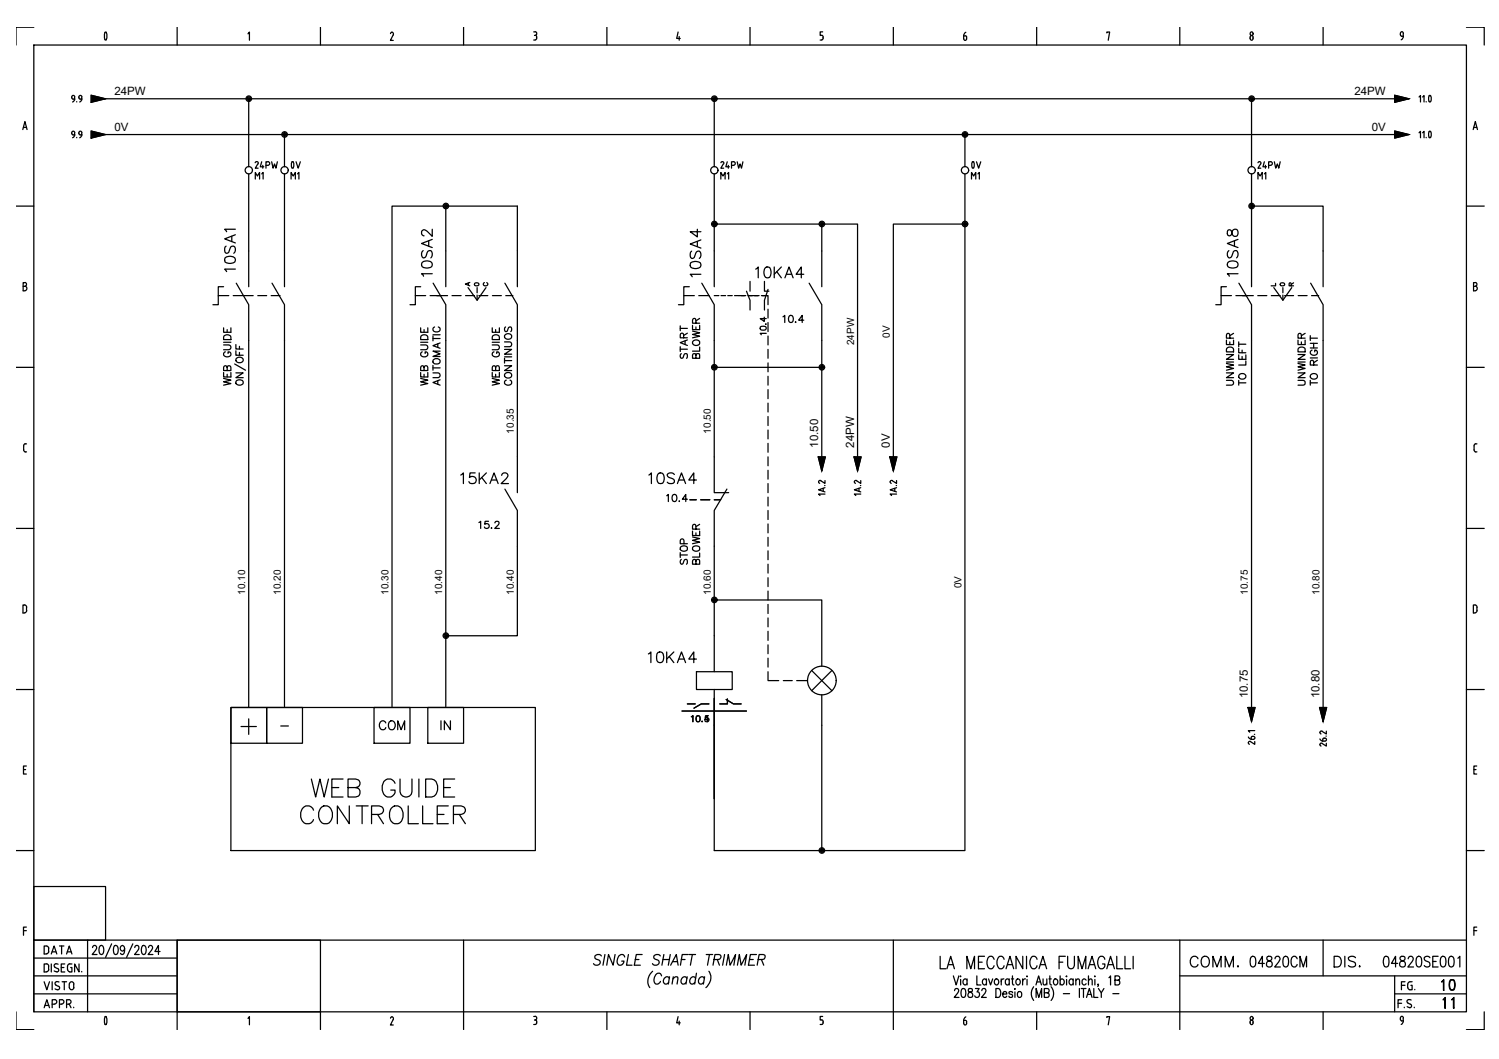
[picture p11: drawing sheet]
<svg xmlns="http://www.w3.org/2000/svg" width="297mm" height="210mm" viewBox="0 0 297 210" stroke-linecap="round" stroke-linejoin="round" font-family="sans-serif">
<defs><g id="words">
<g font-size="2.3">
<text x="22.7" y="18.9">24PW</text>
<text x="268.4" y="18.9">24PW</text>
<text x="22.7" y="26">0V</text>
<text x="271.8" y="26">0V</text>
<text x="162.1" y="88.8" transform="rotate(-90 162.1 88.8)">10.50</text>
<text x="169.2" y="88.8" transform="rotate(-90 169.2 88.8)">24PW</text>
<text x="176.3" y="88.8" transform="rotate(-90 176.3 88.8)">0V</text>
<text x="247.3" y="138.4" transform="rotate(-90 247.3 138.4)">10.75</text>
<text x="261.5" y="138.4" transform="rotate(-90 261.5 138.4)">10.80</text>
</g>
<g font-size="2">
<text x="169.2" y="68.4" transform="rotate(-90 169.2 68.4)">24PW</text>
<text x="176.3" y="66.9" transform="rotate(-90 176.3 66.9)">0V</text>
<text x="101.8" y="85.9" transform="rotate(-90 101.8 85.9)">10.35</text>
<text x="140.8" y="85.9" transform="rotate(-90 140.8 85.9)">10.50</text>
<text x="48.6" y="117.9" transform="rotate(-90 48.6 117.9)">10.10</text>
<text x="55.7" y="117.9" transform="rotate(-90 55.7 117.9)">10.20</text>
<text x="77" y="117.9" transform="rotate(-90 77 117.9)">10.30</text>
<text x="87.6" y="117.9" transform="rotate(-90 87.6 117.9)">10.40</text>
<text x="101.8" y="117.9" transform="rotate(-90 101.8 117.9)">10.40</text>
<text x="140.8" y="117.9" transform="rotate(-90 140.8 117.9)">10.60</text>
<text x="190.5" y="116.6" transform="rotate(-90 190.5 116.6)">0V</text>
<text x="247.3" y="117.9" transform="rotate(-90 247.3 117.9)">10.75</text>
<text x="261.5" y="117.9" transform="rotate(-90 261.5 117.9)">10.80</text>
</g>
</g></defs>
<g fill="none" stroke="#000" stroke-width=".25">
<path d="M6.7 8.9h283.9v191.7h-283.9zM6.7 5.4h-3.5v3.5M14.8 19.2v.4M14.8 19.2a.34 .34 0 0 0-.4-.2 .34 .34 0 0 0-.2 .4 .34 .34 0 0 0 .3 .2h.3M14.8 19.6v.3l-.4 .3M15.9 19.6h.3M16.2 19.2v.4M16.2 19.2a.34 .34 0 0 0-.4-.2 .34 .34 0 0 0-.2 .4 .34 .34 0 0 0 .3 .2M16.2 19.6v.3l-.4 .3M18.1 18.9l2.8 .7-2.8 .7zM20.8 6.4h.3M20.8 7.8h.3"/>
<path d="M20.8 6.4l-.1 .7 .1 .8M20.9 19.6h255.5M21.1 6.4l.1 .7-.1 .8M35.1 5.4v3.5M49.1 6.7l.3-.4v1.7M49.3 19.6v13.5M63.5 5.4v3.5M77.4 6.7l.3-.3a.38 .38 0 0 1 .2 .6M77.9 6.9l-.5 1.1h.5M91.9 5.4v3.5M105.8 6.3h.3a.38 .38 0 0 1 .3 .4 .38 .38 0 0 1-.5 .3M106.1 7l.3 .4"/>
<path d="M106.3 7.4v.1M106.4 7.5l-.2 .4h-.4M120.3 5.4v3.5M134.4 6.3l-.3 1.3h.7M134.6 7.2v.8M141.5 19.6v13.5M148.6 5.4v3.5M162.5 7.9h.3M162.8 7l.3 .4M163 6.3h-.5v.7h.3M163.1 7.4v.1M163.1 7.5l-.3 .4"/>
<path d="M177 5.4v3.5M191 7.6l.3 .4 .3-.4M191.2 7.1h-.2v.6M191.3 7.1l.2 .1 .1 .2M191.4 6.4l-.4 .4v.3M191.5 7.5v.2M205.4 5.4v3.5M219.3 6.5v-.2h.6l-.3 1.7M233.8 5.4v3.5M247.7 7.4l.3-.4 .3 .4M247.7 7.6l.3 .4 .3-.4M247.7 7.4v.2"/>
<path d="M248 19.6v13.5M248.3 7.4v.2M262.2 5.4v3.5M276.4 18.9l2.8 .7-2.8 .7zM277.5 6.7v.3l.3 .2M277.5 6.6l.3-.3 .3 .3M278.1 6.7v.5h-.3M278.1 7.1l-.2 .6-.2 .2M281.2 19.2l.3-.3v1.3M281.9 19.2l.3-.3v1.3M283.2 19h.3M283.2 19l-.1 .6 .1 .5"/>
<path d="M283.5 19l.1 .6-.1 .5M290.6 5.4h3.5v3.5M4.5 25.7l.4-1.6 .5 1.6M4.7 25.3h.6M14.8 26.3v.4M14.8 26.3a.34 .34 0 0 0-.4-.2 .34 .34 0 0 0-.2 .4 .34 .34 0 0 0 .3 .2h.3M14.8 26.7v.3l-.4 .3M15.2 20.1v.1M15.2 27.2v.1M15.9 26.7h.3M16.2 26.3v.4M16.2 26.3a.34 .34 0 0 0-.4-.2 .34 .34 0 0 0-.2 .4 .34 .34 0 0 0 .3 .2"/>
<path d="M16.2 26.7v.3l-.4 .3M18.1 26l2.8 .7-2.8 .7zM20.9 26.7h255.5M49.3 34.5v22.3M50.6 32.3a.33 .33 0 0 1 .2-.3 .33 .33 0 0 1 .4 .2l-.1 .3M50.6 35.5v-1.3l.4 .7 .4-.7v1.3M51.1 32.5l-.5 .8h.6M51.9 34.5l.2-.3v1.3M51.9 32.1l-.3 1h.7M52.1 32.8v.5M52.7 32.8h.4a.35 .35 0 0 0 .3-.4 .35 .35 0 0 0-.3-.3h-.4v1.2M53.8 32.1l.3 1.2 .3-.8 .3 .8 .3-1.2"/>
<path d="M56.4 26.7v6.4M56.4 34.5v22.3M57.7 35.5v-1.3l.4 .7 .4-.7v1.3M57.8 32.1h.3M57.8 33.3h.3M57.9 32.1l-.2 .6 .2 .5M58.1 32.1l.1 .6-.1 .5M58.7 32.1l.4 1.2 .4-1.2M58.9 34.5l.3-.3v1.3M141.5 34.5v22.3M142.8 35.5v-1.3l.5 .7 .4-.7v1.3M142.9 32.3l.2-.3a.3 .3 0 0 1 .3 .5"/>
<path d="M143.3 32.5l-.5 .8h.6M144.1 34.5l.3-.3v1.3M144.1 32.1l-.3 1h.7M144.3 32.8v.5M145 32.8h.3M145.3 32.1h-.3v1.2M145.3 32a.37 .37 0 0 1 .4 .4 .37 .37 0 0 1-.4 .4M146.1 32.1l.3 1.2 .2-.8 .3 .8 .3-1.2M191.2 34.5v134.1h-49.7v-31.9M191.2 26.7v6.4M192.5 35.5v-1.3l.4 .7 .5-.7v1.3M192.7 32.1l.1-.1a.94 .94 0 0 1 0 1.3h-.1"/>
<path d="M192.7 32.1l-.2 .6 .2 .5M193.5 32.1l.4 1.2 .4-1.2M193.8 34.5l.3-.3v1.3M248 34.5v22.3M249.3 35.5v-1.3l.4 .7 .4-.7v1.3M249.3 32.3l.3-.3a.3 .3 0 0 1 .2 .5M249.8 32.5l-.5 .8h.5M250.5 34.5l.3-.3v1.3M250.5 32.1l-.2 1h.7M250.8 32.8v.5M251.4 32.8h.4a.35 .35 0 0 0 .3-.4 .35 .35 0 0 0-.4-.3h-.3v1.2M252.5 32.1l.3 1.2 .3-.8 .3 .8 .3-1.2"/>
<path d="M276.4 26l2.8 .7-2.8 .7zM281.2 26.3l.3-.3v1.3M281.9 26.3l.3-.3v1.3M282.6 20.1v.1M282.6 27.2v.1M283.2 20.1h.3M283.2 26.1h.3M283.2 27.2h.3M283.2 26.1l-.1 .6 .1 .5M283.5 26.1l.1 .6-.1 .5M291.9 25.7l.4-1.6 .5 1.6M292 25.3h.6"/>
<path d="M3.2 40.9h3.5M4.6 56.8h.3M4.9 56h-.3v1.6h.3M5 56a.38 .38 0 0 1 .3 .4 .38 .38 0 0 1-.3 .3 .45 .45 0 0 1 .3 .5 .45 .45 0 0 1-.3 .4M43.3 58.6h2M44.3 56.8h-1v3.6h-1.1M44.6 51.1a1.37 1.37 0 0 1 2 .3v.2a1.18 1.18 0 0 1-1.7 .5 .72 .72 0 0 1-.3-1zM44.8 48.8a.82 .82 0 0 0 .2 1.4l.3-.2 .3-.8a.52 .52 0 0 1 .4-.4 .52 .52 0 0 1 .5 .2 .98 .98 0 0 1-.2 1.2M45.9 46.8v1.1M46.2 58.6h2.1M46.6 53.3h-2.1l.4 .5M46.6 46.5l-2.1 .8 2.1 .9"/>
<path d="M46.6 45.4h-2.1l.4 .5M46.8 56.1l2.5 4.3v79.8M48.4 58.6h1.8M51.1 58.6h1.7M53.7 58.6h1.8M53.9 56.1l2.5 4.3v79.8M82.3 58.6h2M83.4 56.8h-1.1v3.6h-1.1M83.6 52a1.34 1.34 0 0 1 2.1 .3v.2a.96 .96 0 0 1-1.2 .6l-.6-.1a.67 .67 0 0 1-.3-1zM83.9 49.7a.82 .82 0 0 0 .1 1.4l.3-.2 .3-.8a.52 .52 0 0 1 .4-.4 .52 .52 0 0 1 .5 .2 1.05 1.05 0 0 1-.1 1.2M84.9 47.8v1M85.2 58.6h3.5"/>
<path d="M85.7 54.3h-2.2l.4 .5M85.7 47.4l-2.2 .9 2.2 .8M85.7 45.4v1.4l-1.1-1a.6 .6 0 0 0-.6-.3 .6 .6 0 0 0-.5 .4l.1 .6 .4 .2M85.8 56.1l2.5 4.3v79.8M88.3 40.9v15.9M89.6 58.6h1.8M92.3 58.6h1.7M92.7 57l1.8 2.5 1.8-2.5M92.8 56.1v.4M93.1 56l-.9 .3 .9 .4M94.2 56.1l.7 .1a.41 .41 0 0 1-.4 .5 .41 .41 0 0 1-.4-.5zM94.5 57v1"/>
<path d="M94.5 58.5v1M94.9 58.6h1.8M96 56a.33 .33 0 0 0-.2 .4 .33 .33 0 0 0 .3 .3h.2a.33 .33 0 0 0 .4-.3 .33 .33 0 0 0-.3-.4M97.6 58.6h1.7M100 56.1l2.5 4.3v37.2M100.2 58.6h1.4M102.5 56.8v-15.9h-24.8v99.3M135.5 58.6h2.1M136.6 56.8h-1.1v3.6h-1.1M136.8 52.1a1.77 1.77 0 0 1 2 0 .68 .68 0 0 1-.3 1 1.7 1.7 0 0 1-1.7-.2zM137.1 49.8a.84 .84 0 0 0 .2 1.4l.3-.2 .3-.8a.52 .52 0 0 1 .4-.4 .52 .52 0 0 1 .5 .2 .98 .98 0 0 1-.2 1.2M138.2 45.4v1.6l-1.4-1.1h2.1"/>
<path d="M138.2 47.9v1M138.5 58.6h2M138.9 54.4h-2.1l.4 .5M138.9 47.6l-2.1 .8 2.1 .8M139.1 56.1l2.4 4.3v37.2h2.9M141.5 58.6h1M141.5 44.4h21.3M142.9 58.6h.9M144.2 58.6h.9M145.6 58.6h2.2M147.9 57.7l.7 1.8v2M148.2 58.6h2.2"/>
<path d="M148.6 55.8v1.9M149.8 53.3l.4-.4v2.2M150.9 58.6h.9M151.1 58.6h1.1v1.8M151.5 55.8v1.9h.9M151.7 53a.65 .65 0 0 1 1 .3 1.82 1.82 0 0 1-.2 1.7 .68 .68 0 0 1-1-.4 1.7 1.7 0 0 1 .2-1.6zM152.2 57.4l-.7 2.1v2M153.4 52.9v2.2M153.9 53.8l.9 1.3M154.8 52.9l-1.4 1.5M155.5 55.1l.9-2.2 .8 2.2M155.9 54.4h.9"/>
<path d="M159.3 54.4h-1.5l1-1.5v2.2M160.3 56.1l2.5 4.3v12.4h-21.3M162.8 44.4h7.1v46.2M162.8 44.4v12.4M191.2 44.4h-14.2v46.2M242 58.6h2M243 56.8h-1v3.6h-1.1M243.3 52a1.34 1.34 0 0 1 2 .3v.2a.96 .96 0 0 1-1.2 .6l-.5-.1a.67 .67 0 0 1-.3-1zM243.3 45.6a.75 .75 0 0 0 .2 1.1h.2a1.07 1.07 0 0 0 .5-1 .58 .58 0 0 1 .7-.3 .58 .58 0 0 1 .4 .5l-.1 .7a.62 .62 0 0 1-.7 .2 .62 .62 0 0 1-.4-.6l-.1-.4a.43 .43 0 0 0-.7-.2zM243.5 49.7a.82 .82 0 0 0 .2 1.4l.3-.2 .4-1 .3-.2h.3a1.02 1.02 0 0 1 0 1.4M244.6 47.8v1M244.9 58.6h3.5"/>
<path d="M245.3 54.3h-2.1l.4 .5M245.3 47.4l-2.1 .9 2.1 .8M245.5 56.1l2.5 4.3v79.8M248 40.9h14.2v15.9M249.2 58.6h1.8M251.9 58.6h1.8M252.4 57l1.8 2.5 1.8-2.5M252.8 56.2v.5h-.9M253.7 56.2a.44 .44 0 0 1 .6-.2 .44 .44 0 0 1 .2 .5 .44 .44 0 0 1-.5 .2 .44 .44 0 0 1-.3-.5zM254.2 57v1M254.2 58.5v1M254.6 58.6h1.7"/>
<path d="M255.9 56.7l-.1-.5-.3-.1-.1 .6h.9M256.3 56.1l-.4 .3M257.2 58.6h1.8M259.7 56.1l2.5 4.3v79.8M259.9 58.6h1.4M290.6 40.9h3.5M292 56.8h.3M292.3 56h-.3v1.6h.3M292.4 56a.38 .38 0 0 1 .3 .4 .38 .38 0 0 1-.3 .3 .45 .45 0 0 1 .3 .5 .45 .45 0 0 1-.3 .4M3.2 72.8h3.5M44.3 75l1.5 .4-1.5 .3 1.5 .3-1.5 .3M44.3 73.8v.9h1.5v-.9"/>
<path d="M44.3 68.4h1a.48 .48 0 0 1 .5 .4 .48 .48 0 0 1-.5 .5h-1M44.3 65v.9h1.5v-.9M44.3 67.8h1.5M44.4 66.6a.84 .84 0 0 1 1.4 .2v.5h-1.5zM44.7 69.7a.51 .51 0 0 0-.4 .6 .51 .51 0 0 0 .6 .4 .59 .59 0 0 0 .7-.1 .59 .59 0 0 0-.1-.8l-.3-.1v.4M45 72.8l.3-.3 .3 .1 .2 .2v.6h-1.5l.2-.8 .2-.1 .2 .1 .1 .8M45 65.3v.6M45 74.2v.5M46.5 72.1l2.1 1.3M46.7 73.9h1.5l-1.5 1h1.5M46.7 69.5v.9h1.5M46.7 68.3v.9h1.5"/>
<path d="M46.8 75.5a.72 .72 0 0 1 .9-.2 .72 .72 0 0 1 .4 .8 .72 .72 0 0 1-.9 .2 .72 .72 0 0 1-.4-.8zM46.8 71.1a.71 .71 0 0 1 .9-.3 .71 .71 0 0 1 .4 .8 .71 .71 0 0 1-.9 .3 .71 .71 0 0 1-.4-.8zM47.4 68.7v.5M47.4 69.8v.6M83.4 75l1.4 .4-1.4 .3 1.4 .3-1.4 .3M83.4 73.8v.9h1.4v-.9M83.4 68.4h1l.4 .4-.1 .3-.3 .2h-1M83.4 65v.9h1.4v-.9M83.4 67.8h1.4M83.4 66.6a.8 .8 0 0 1 1.4 .2v.5h-1.4zM83.7 69.7a.51 .51 0 0 0-.3 .6 .51 .51 0 0 0 .5 .4h.3a.5 .5 0 0 0 .6-.5 .5 .5 0 0 0-.6-.5v.4M84 72.8l.3-.3 .3 .1 .2 .2v.6h-1.4l.1-.8 .2-.1 .3 .1v.8"/>
<path d="M84 65.3v.6M84 74.2v.5M85.8 73.9h1l.4 .4-.1 .3-.3 .3h-1M85.8 72.9h1.4M85.8 66.6v1M85.8 72.4v1M85.8 67.1h1.4M85.8 66.4h1.4M85.9 71.3a.71 .71 0 0 1 .8-.2 .71 .71 0 0 1 .4 .8 .7 .7 0 0 1-.9 .3 .7 .7 0 0 1-.3-.9zM86.1 64.8a.51 .51 0 0 0-.3 .6 .51 .51 0 0 0 .5 .4h.4a.5 .5 0 0 0 .5-.4 .5 .5 0 0 0-.3-.6M86.7 68.2v.7M86.7 75.5v.7"/>
<path d="M87.2 75.3l-1.4 .5 1.4 .5M87.2 69.6h-1.4l1.4 .5-1.4 .6h1.4M87.2 68l-1.4 .5 1.4 .5M97.5 75l1.5 .4-1.5 .3 1.5 .3-1.5 .3M97.5 73.8v.9h1.5v-.9M97.5 68.4h1.1h.2l.2 .4-.2 .5h-1.3M97.5 65v.9h1.5v-.9M97.5 67.8h1.5M97.6 66.6a.8 .8 0 0 1 1.4 .2v.5h-1.5zM97.9 69.7a.5 .5 0 0 0-.4 .6 .5 .5 0 0 0 .6 .4h.3a.5 .5 0 0 0 .6-.5 .5 .5 0 0 0-.6-.5v.4M98.2 72.8l.3-.3 .3 .1 .2 .2v.6h-1.5l.2-.8 .3-.1 .1 .1 .1 .8M98.2 65.3v.6"/>
<path d="M98.2 74.2v.5M100 72.5h1.4l-1.4 .9h1.4M100 69.3h1.4l-1.4 .9h1.4M100 67.8h1h.2l.2 .4-.2 .5h-1.2M100 71.5h1.4M100 71v1M100 70.7h1.4M100 74.1a.67 .67 0 0 1 1-.3 .67 .67 0 0 1 .2 1 .7 .7 0 0 1-.8 .1 .7 .7 0 0 1-.4-.8zM100 66.4a.67 .67 0 0 1 1-.2 .67 .67 0 0 1 .2 .9 .7 .7 0 0 1-.8 .1 .7 .7 0 0 1-.4-.8zM100.2 64.8a.5 .5 0 0 0-.2 .5 .5 .5 0 0 0 .3 .4h.2l.3-.8 .2-.1h.2l.2 .3-.2 .6M100.3 75.4a.5 .5 0 0 0-.3 .5 .5 .5 0 0 0 .5 .4h.4a.51 .51 0 0 0 .5-.4 .51 .51 0 0 0-.3-.5M134.8 69.2h1.4"/>
<path d="M134.8 64.6v.9M134.8 68.7v1M134.8 65.1h1.4M135 70.1a.5 .5 0 0 0-.2 .5 .5 .5 0 0 0 .3 .4l.3-.1 .2-.7 .2-.1 .4 .1v.7l-.2 .1M135.5 67l-.1-.9-.2-.1-.3 .1-.1 .9h1.4M135.7 67.6v.7M136.2 67.4l-1.4 .5 1.4 .6M136.2 66l-.7 .5M137.2 65.6l1.4 .4-1.4 .3 1.4 .3-1.4 .4M137.2 64.5v.8h1.4v-.8M137.3 67.7a.71 .71 0 0 1 .9-.3 .71 .71 0 0 1 .4 .8 .71 .71 0 0 1-.9 .3 .71 .71 0 0 1-.4-.8zM137.9 70.4l.3-.3h.3l.1 .3v.6h-1.4l.2-.9h.4l.1 .9"/>
<path d="M137.9 64.1l-.1-.8-.3-.2-.3 .4v.6h1.4M137.9 64.8v.5M138.6 68.8v.8h-1.4M138.6 63.1l-.7 .5M150.7 64.8l.9-.1 .2 .3a.62 .62 0 0 1-.6 .4 .62 .62 0 0 1-.6-.4zM151.4 62.9v.8l-.8-.6h1.2M151.8 64.2h-.1M151.8 66.1h-1.2l.2 .3M152.2 61.3v1.7M152.2 63.9v1.8M152.2 66.6v1.8M152.2 69.3v1.7"/>
<path d="M152.2 71.9v1.8M152.2 74.6v1.7M152.2 77.2v1.8M152.2 79.9v1.8M155.2 62.8l.3-.3v1.4M156.5 62.6a.45 .45 0 0 1 .6 .2v.9a.45 .45 0 0 1-.4 .2 .45 .45 0 0 1-.4-.2l-.1-.6zM157.7 63.8v.1M159.3 63.5h-1l.7-1v1.4M162.8 72.8v17.8M243 75.4h1.1l.3 .4a.43 .43 0 0 1-.3 .5h-1.1M243 73.9h1.4l-1.4 1h1.4M243 72l1.4 .4-1.4 .3 1.4 .3-1.4 .4"/>
<path d="M243 70.3h1.4l-1.4 .9h1.4M243 67.4v.9h1.4v-.9M243 71.8h1.4M243.1 69a.8 .8 0 0 1 1.3 .3v.4h-1.4zM243.7 67l-.1-.8-.3-.1-.3 .3v.6h1.4M243.7 67.8v.5M244.4 66.1l-.7 .4M245.5 70.3v.9h1.4v-.9M245.5 69v.9h1.4M245.5 75.9h1.4M245.5 67.8v.9M245.5 75.4v.9"/>
<path d="M245.5 68.2h1.4M245.5 74.3a.69 .69 0 0 1 .9-.3 .69 .69 0 0 1 .4 .9 .69 .69 0 0 1-.9 .3 .69 .69 0 0 1-.4-.9zM246.1 69.4v.5M246.1 70.7v.5M246.9 71.5v.9h-1.4M257.2 75.4h1a.49 .49 0 0 1 .4 .5 .49 .49 0 0 1-.4 .4h-1M257.2 73.9h1.4l-1.4 1h1.4M257.2 72l1.4 .4-1.4 .3 1.4 .3-1.4 .4M257.2 70.3h1.4l-1.4 .9h1.4M257.2 67.4v.9h1.4v-.9M257.2 71.8h1.4M257.3 69a.8 .8 0 0 1 1.3 .3v.4h-1.4z"/>
<path d="M257.9 67l-.1-.8-.3-.1-.3 .3v.6h1.4M257.9 67.8v.5M258.6 66.1l-.7 .4M259.6 75.9h1.5M259.6 66.5v1M259.6 75.4v.9M259.6 70.9h1.5M259.6 69h1.5M259.6 68.1h1.5M259.6 67h1.5M259.7 74.3a.67 .67 0 0 1 .9-.2 .67 .67 0 0 1 .3 .9 .7 .7 0 0 1-.9 .1 .7 .7 0 0 1-.3-.8zM260 69.4a.52 .52 0 0 0-.4 .6 .52 .52 0 0 0 .6 .4h.3a.51 .51 0 0 0 .6-.5 .51 .51 0 0 0-.6-.5v.3"/>
<path d="M260.3 72.4l-.1-.9-.1-.1-.3 .1-.2 .9h1.5M260.3 68.1v.9M261.1 71.4l-.8 .5M290.6 72.8h3.5M4.7 88.4v.8a.42 .42 0 0 0 .6 .4M5 88h.3M5 87.9l-.3 .5M91.3 94.2l.5-.5v2.1M94.2 93.7h-1.1l-.1 1a.76 .76 0 0 1 1.2-.1 .76 .76 0 0 1-.2 1.2 .76 .76 0 0 1-1.1-.3M95 93.7v2.1M95.5 94.7l.9 1.1M96.4 93.7l-1.4 1.4"/>
<path d="M97.1 95.8l.8-2.1 .8 2.1M97.4 95.1h1M99.4 94.2l.1-.3a.66 .66 0 0 1 1 0l.1 .3-.1 .3-1.2 1.3h1.5M100 96.9l2.5 4.3v24.8h-14.2M128.6 94.2l.5-.5v2.1M130.5 93.8a.69 .69 0 0 1 1 .4 1.7 1.7 0 0 1-.2 1.6 .77 .77 0 0 1-1-.3 1.7 1.7 0 0 1 .2-1.7zM132.1 98.2l.3-.2v1.4M133.4 98.1a.46 .46 0 0 1 .7 .1v.4a.63 .63 0 0 1-.5 .8 .87 .87 0 0 1-.2-1.3zM133.6 94.1a.79 .79 0 0 0-.7-.4 .79 .79 0 0 0-.7 .5l.2 .3 .8 .4a.55 .55 0 0 1 .4 .7 .97 .97 0 0 1-1.4 0M134.2 95.8l.8-2.1 .9 2.1M134.5 95.1h1.1M134.6 99.3v.1l.1-.1"/>
<path d="M136.2 99h-1l.7-1v1.4M136.7 99.1h1.3M138 95.1h-1.5l1-1.4v2.1M138.9 99.1h1.8M141.5 99.1h1.3M144 96.9l-2.5 4.3v31.9M152.2 82.5v1.8M152.2 85.2v1.8M152.2 87.9v1.7M152.2 90.6v1.7M152.2 93.2v1.8M152.2 95.8v1.8"/>
<path d="M152.2 98.5v1.8M162.1 90.6h1.4l-.7 2.8zM162.7 95.3a.3 .3 0 0 0-.5 .2l.2 .3M163.1 96.8v.6M163.4 96.2h.1M163.5 97.9h-1.3l.3 .3M163.5 96.7l-1.3 .4 1.3 .4M163.5 95.2v.6l-.9-.5M169.2 90.6h1.4l-.7 2.8zM169.8 95.3a.3 .3 0 0 0-.5 .2l.2 .3M170.2 96.8v.6M170.5 96.2h.1"/>
<path d="M170.6 97.9h-1.3l.3 .3M170.6 96.7l-1.3 .4 1.3 .4M170.6 95.2v.6l-.9-.5M176.3 90.6h1.4l-.7 2.8zM176.8 95.3a.3 .3 0 0 0-.4 .2l.2 .3M177.3 96.8v.6M177.6 96.2h.1M177.7 97.9h-1.3l.3 .3M177.7 96.7l-1.3 .4 1.3 .4M177.7 95.2v.6l-.9-.5M292.1 88.4v.8a.42 .42 0 0 0 .6 .4M292.4 88h.3"/>
<path d="M292.4 87.9l-.3 .5M3.2 104.7h3.5M4.9 119.9h-.3v1.6h.3M4.9 119.9l.3 .2 .1 .3M94.9 103.6l.4-.3v1.4M96.8 103.3h-.7v.6a.5 .5 0 0 1 .7 0 .5 .5 0 0 1-.1 .8 .5 .5 0 0 1-.7-.2M97.4 104.6l-.1 .1h.2M98.1 103.6l.3-.3 .4 .2v.4l-.8 .8h1M134.8 109.5v1M134.8 110h1.4M134.9 108.4a.72 .72 0 0 1 .9-.2 .72 .72 0 0 1 .4 .8 .72 .72 0 0 1-.9 .3 .72 .72 0 0 1-.4-.9zM135 110.9a.53 .53 0 0 0-.2 .5 .53 .53 0 0 0 .3 .4l.7-.9 .4 .1v.7l-.2 .1"/>
<path d="M135.5 107.8v-.8l-.2-.2-.4 .1-.1 .9h1.4M137.2 106.4l1.4 .4-1.4 .3 1.4 .4-1.4 .3M137.2 105.3v.9h1.4v-.9M137.4 108.3a.72 .72 0 0 1 .9-.1 .72 .72 0 0 1 .3 .8 .72 .72 0 0 1-.9 .3 .72 .72 0 0 1-.4-.9zM137.9 111.2l.3-.3h.3l.1 .3v.6h-1.4l.2-.9h.4l.1 .9M137.9 104.9l-.1-.9h-.4l-.2 .2v.7h1.4M137.9 105.6v.6M138.6 109.6v.8h-1.4M138.6 103.9l-.7 .5M141.5 118.9h21.3v13.1M152.2 101.2v1.8M152.2 103.9v1.7"/>
<path d="M152.2 106.5v1.8M152.2 109.2v1.7M152.2 111.8v1.8M152.2 114.5v1.8M152.2 117.2v1.7M152.2 119.8v1.8M290.6 104.7h3.5M3.2 136.7h3.5M5.3 120.4v.6M5.3 121l-.1 .2-.3 .3M128.5 129.6l.5-.4v2.1M130.4 129.3a.7 .7 0 0 1 1 .3 1.38 1.38 0 0 1-.5 1.7l-.5-.1a1.72 1.72 0 0 1 0-1.9z"/>
<path d="M132.1 129.2v2.1M132.6 130.1l.9 1.2M133.5 129.2l-1.4 1.4M134.2 131.3l.8-2.1 .9 2.1M134.5 130.6h1.1M136.2 139.5h1.6M138 133.1h7.1v3.6h-7.1zM138 130.6h-1.5l1-1.4v2.1M140.5 139.5h-1.5l-1.5 .9M143.9 138.6l1.4 .9h1.6M144.1 138.5v1h-1.5M152.2 133.1v1.8h2.1"/>
<path d="M152.2 122.5v1.7M152.2 125.1v1.8M152.2 127.8v1.8M152.2 130.5v1.7M155.2 134.9h1.8M157.9 134.9h2.1M160.8 132.9l4.1 4M162.8 137.7v30.9M164.9 132.9l-4.1 4M290.6 136.7h3.5M292.7 121l-.1-.9-.1-.1-.5-.1v1.6h.3M292.7 121l-.1 .2-.3 .3"/>
<path d="M4.7 152.5h.4M5.2 151.8h-.5v1.6h.5M45.8 140.2h60.3v28.4h-60.3zM45.8 140.2h7v7.1h-7zM47.8 144h3M49.3 142.5v3.1M52.8 140.2h7.1v7.1h-7.1zM55.6 143.9h1.6M61.7 154.4l.8 3.6 .9-3.6 .8 3.6 .9-3.6M63.8 159.9a1.36 1.36 0 0 1 2.1 1.2 1.58 1.58 0 0 1-.4 1.7 1.58 1.58 0 0 1-1.7 .3 2.17 2.17 0 0 1 0-3.2zM65.8 156.1h1.3M68 154.4h-2.2v3.6h2.2"/>
<path d="M69 156.1h1.5l.5-.2a.84 .84 0 0 0 0-1.3l-.5-.2h-1.5v3.6h1.5l.5-.2a.95 .95 0 0 0 .3-1 .95 .95 0 0 0-.8-.7M69.2 159.7v3.6l-2.3-3.6v3.6M70.6 159.7h2.4M71.8 159.7v3.6M74.1 140.2h7.1v7.1h-7.1zM76.4 143.3a.65 .65 0 0 0-.7-.4 .65 .65 0 0 0-.5 .6v.5a.65 .65 0 0 0 .5 .6 .65 .65 0 0 0 .7-.4M77.1 143.1a.82 .82 0 0 1 1.2 .1 .82 .82 0 0 1-.2 1.2 .64 .64 0 0 1-.7 .2 .64 .64 0 0 1-.4-.6zM78.3 155.3a1.31 1.31 0 0 0-1.5-.9 1.31 1.31 0 0 0-1.1 1.4 1.64 1.64 0 0 0 1.7 2.2 1.26 1.26 0 0 0 .9-1.4h-.9M78.8 144.6v-1.7l.7 1.7 .7-1.7v1.7M79.3 154.4v2.6a1.19 1.19 0 0 0 1.2 1 1.19 1.19 0 0 0 1.1-1v-2.6M80.9 159.7v3.6h2M83 154.4v3.6"/>
<path d="M83.7 159.7v3.6h2.1M84.3 154.4h1.2a1.97 1.97 0 0 1 .9 3l-.4 .4-.5 .2h-1.2zM84.8 140.2h7.1v7.1h-7.1zM87.4 142.9v1.7M87.9 156.1h1.4M88.8 159.7h-2.2v3.6h2.2M89.3 142.9v1.7l-1.2-1.7v1.7M90.1 154.4h-2.2v3.6h2.2M135.1 140.9h12.8M137 142.1l.3-.2v1.2M138.1 141.9h.2a.62 .62 0 0 1 .4 .6 .62 .62 0 0 1-.4 .6 .73 .73 0 0 1-.2-1.2zM138.1 141.9h.2a.62 .62 0 0 1 .5 .6 .62 .62 0 0 1-.5 .6l-.3-.3z"/>
<path d="M139.1 142.9l-.1 .1h.2M139.2 142.9v.1M140.4 141.9h-.6l-.1 .5a.43 .43 0 0 1 .7 0 .43 .43 0 0 1-.1 .6 .43 .43 0 0 1-.6-.2M140.5 142.7h-.9l.6-.8v1.2M247.3 140.2h1.4l-.7 2.9zM247.4 146.1l.5 .4M247.8 147a.3 .3 0 0 0-.4 .2l.2 .3M248.2 146h.2M248.2 145.9l-.3 .2v.4h.5M248.4 145.9a.3 .3 0 0 1 .3 .3 .3 .3 0 0 1-.3 .3M248.6 145.6h.1M248.6 147v.5l-.8-.5"/>
<path d="M248.6 144.8h-1.2l.3 .3M261.5 140.2h1.4l-.7 2.9zM261.6 146.5l.5 .4M262 147.3a.3 .3 0 0 0-.5 .3l.3 .3M262 144.9a.3 .3 0 0 0-.5 .3l.3 .3M262.1 146.6v.3M262.4 146.3h.1M262.4 146.3l-.2 .1-.1 .2M262.6 146.3a.3 .3 0 0 1 .3 .3 .3 .3 0 0 1-.3 .3h-.5M262.7 145.9h.1M262.8 147.3v.6l-.8-.5M262.8 144.9v.6l-.8-.5"/>
<path d="M292.1 152.5h.4M292.6 151.8h-.5v1.6h.5M3.2 168.6h3.5M6.7 175.7h14.2v10.6h-14.2zM62.1 160.6a1.31 1.31 0 0 0-1.5-.9 1.31 1.31 0 0 0-1 1.4 1.58 1.58 0 0 0 .3 1.7 1.58 1.58 0 0 0 1.7 .3l.5-.6M73.6 161.4h1.5a.9 .9 0 0 0 .9-1l-.4-.5-.5-.2h-1.5v3.6M74.8 161.4l1.2 1.9M77.5 160.2a1.31 1.31 0 0 1 1.5-.4 1.31 1.31 0 0 1 .9 1.3 1.6 1.6 0 0 1-1.7 2.2 2.01 2.01 0 0 1-.7-3.1zM86.6 161.4h1.4M89.9 161.4h1.5a.9 .9 0 0 0 .8-1l-.3-.5-.5-.2h-1.5v3.6M91 161.4l1.2 1.9M290.6 168.6h3.5"/>
<path d="M4.7 184.5h.5M5.2 183.8h-.5v1.6M6.7 186.3h283.9M6.7 189.9h28.4M6.7 193.4h28.4M6.7 197h28.4M6.7 186.3v14.3M8.7 199.7l.6-1.5 .5 1.5M8.7 194.6l.6 1.6 .5-1.6M8.9 199.3h.8M9.2 187.5h-.5v1.6h.5M9.2 191.1h-.5v1.6h.5"/>
<path d="M9.2 187.5l.2 .1 .3 .4M9.2 191l.2 .1 .3 .4M9.6 188v.6M9.6 191.5v.7M9.7 188.6l-.1 .2-.4 .3M9.7 192.1l-.3 .5h-.2M10.2 189.1l.5-1.6 .6 1.6M10.2 191.1v1.6M10.3 188.7h.8M10.3 199h.5M10.3 194.6v1.6M10.7 192.4l.6 .2"/>
<path d="M10.8 198.2h-.5v1.5M10.8 198.1a.44 .44 0 0 1 .5 .5 .44 .44 0 0 1-.5 .4M10.9 191.7l.5 .3M11.1 191l.4 .1M11.1 195.3l.5 .2M11.1 191l-.4 .3 .2 .4M11.4 192l.2 .4-.3 .3M11.6 195.5a.41 .41 0 0 1 .1 .6 .41 .41 0 0 1-.6 0l-.2-.1M11.7 194.6a.43 .43 0 0 0-.6 0 .43 .43 0 0 0 0 .7M11.8 187.5h.9M11.8 199h.4M12.1 191.8h.6"/>
<path d="M12.2 198.2h-.4v1.5M12.2 187.5v1.6M12.2 198.1a.44 .44 0 0 1 .5 .5 .44 .44 0 0 1-.5 .4M12.3 194.6h.9M12.7 194.6v1.6M12.8 191.1h-.7v1.6h.7M13.2 189.1l.5-1.6 .6 1.6M13.2 199h.4M13.3 188.7h.8M13.4 191.5v.7M13.4 192.2l.1 .2 .3 .2M13.6 198.2h-.4v1.5"/>
<path d="M13.6 198.1a.44 .44 0 0 1 .5 .5 .44 .44 0 0 1-.5 .4M13.7 199l.4 .7M13.7 195.1v.7M13.8 195a.44 .44 0 0 1 .4-.4 .44 .44 0 0 1 .4 .4M13.8 195.7a.44 .44 0 0 0 .4 .5 .44 .44 0 0 0 .4-.5M13.8 191.1h.5M13.8 191l-.3 .2-.1 .3M14 191.8h.3v.9h-.5M14.6 195.1v.7M14.6 199.6v.1M15.7 191.1v1.6l-.9-1.6v1.6M16.2 192.5v.2"/>
<path d="M17.4 186.3v14.3M18.3 187.8v-.1a.43 .43 0 0 1 .7-.3 .43 .43 0 0 1 .1 .7l-.8 1.1h.9M19.8 187.5l.4-.1a1.22 1.22 0 0 1 0 1.8h-.2a1.29 1.29 0 0 1-.2-1.7zM22.1 187.1l-1.2 2.7M22.6 187.5l.4-.1a1.16 1.16 0 0 1 0 1.8h-.1a1.4 1.4 0 0 1-.3-1.7zM24.7 188l-.2 .4a.49 .49 0 0 1-.7-.4 .49 .49 0 0 1 .7-.5 1.29 1.29 0 0 1-.2 1.7l-.4-.3M26.3 187.1l-1.2 2.7M26.7 187.8l.3-.4 .5 .2v.5l-.8 1.1h.9M28.2 187.5l.3-.1a1.16 1.16 0 0 1 0 1.8h-.1a1.34 1.34 0 0 1-.2-1.7zM29.4 187.8v-.1a.43 .43 0 0 1 .6-.3 .43 .43 0 0 1 .2 .7l-.8 1.1h.9M31.7 188.6h-1l.7-1.2v1.8M35.1 186.3v17.8"/>
<path d="M35.1 186.3h28.4v14.3h-28.4zM91.9 186.3v17.8M119.2 189.5a.69 .69 0 0 0-.8-.3 .69 .69 0 0 0-.5 .7l.8 .4a.54 .54 0 0 1 .2 .6 .54 .54 0 0 1-.5 .4l-.6-.1-.2-.2M119.9 189.2l-.4 2.1M121.9 189.2l-.4 2.1-.9-2.1-.4 2.1M123.8 189.7l-.2-.4a.85 .85 0 0 0-1.2 .7 .98 .98 0 0 0 .3 1.3 .81 .81 0 0 0 .9-.8h-.4M124.5 189.2l-.4 2.1h1.1M125.9 190.2h.7M127.2 189.2h-1.1l-.4 2.1h1.2M129.3 192.5a2.47 2.47 0 0 0-.5 3.3M130.8 189.5a.69 .69 0 0 0-.8-.3 .69 .69 0 0 0-.4 .7l.8 .4a.54 .54 0 0 1 .2 .6 .54 .54 0 0 1-.5 .4l-.7-.1-.1-.2M131.1 193.4l-.2-.4a.83 .83 0 0 0-1.2 .7 1.1 1.1 0 0 0 .3 1.4 .83 .83 0 0 0 .9-.6"/>
<path d="M131.4 190.2h1.2M131.6 189.2l-.4 2.1M132.6 193.9a.71 .71 0 0 0-1 0 .71 .71 0 0 0 .1 1 .56 .56 0 0 0 .8-.2M132.7 193.6l-.3 1.5M132.8 189.2l-.4 2.1M132.9 191.3l1.1-2.1 .4 2.1M133.3 190.6h.9M133.4 194l.5-.4 .4 .1-.1 1.4M133.4 193.6l-.2 1.5M135 190.2h.7M136.1 193.9a.52 .52 0 0 0-.5-.3 .52 .52 0 0 0-.5 .3 .64 .64 0 0 0-.2 .7 .64 .64 0 0 0 .6 .5l.5-.4M136.2 193.6l-.3 1.5"/>
<path d="M136.4 189.2h-1.2l-.4 2.1M136.6 189.2h1.2M137.2 189.2l-.4 2.1M137.8 193.9a.52 .52 0 0 0-.5-.3 .52 .52 0 0 0-.5 .3 .64 .64 0 0 0-.1 .7 .64 .64 0 0 0 .6 .5l.4-.4M138 192.9l-.3 2.2M139.6 193.9l-.2-.2a.75 .75 0 0 0-.9 .4 .75 .75 0 0 0 .2 1h.3l.4-.4M139.6 193.6l-.2 1.5M139.9 189.2h1.3M140.5 192.5a2.39 2.39 0 0 1-.6 3.3M140.6 189.2l-.4 2.1M141.5 190.2h.8a.5 .5 0 0 0 .5-.4 .5 .5 0 0 0-.3-.6h-.8l-.4 2.1M142.1 190.2l.5 1.1"/>
<path d="M143.6 189.2l-.4 2.1M143.9 191.3l.4-2.1 .4 2.1 1.1-2.1-.4 2.1M146.1 191.3l.4-2.1 .4 2.1 1.1-2.1-.4 2.1M148.5 190.2h.8M149.9 189.2h-1.2l-.4 2.1h1.2M150.2 190.2h.9a.56 .56 0 0 0 .4-.9l-1.1-.1-.4 2.1M150.9 190.2l.4 1.1M177 186.3v17.8M186.3 189.5v2.5h1.1M187.6 192l.8-2.5 .7 2.5M187.9 191.2h.9M188.9 193.4l.6 1.8 .5-1.8"/>
<path d="M189.2 196.4v-.3a.42 .42 0 0 1 .6-.1 .42 .42 0 0 1 .1 .6l-.8 1.1h.9M190.4 193.4v.2zM190.4 194.1v1.1M190.6 196l.4-.1a1.18 1.18 0 0 1 0 1.8h-.1a1 1 0 0 1-.4-1.4zM191.6 192v-2.5l.8 2.5 .7-2.5v2.5M191.6 194.3a.4 .4 0 0 0-.3-.3 .4 .4 0 0 0-.4 .3l-.1 .4a.53 .53 0 0 0 .5 .5l.3-.2M191.6 194v1.2M191.9 196v.5a.63 .63 0 0 1 .8 .4 .63 .63 0 0 1-.3 .8 .56 .56 0 0 1-.6-.6 .56 .56 0 0 1 .7-.5 .39 .39 0 0 0 .1-.6zM193.3 195.9h.7l-.4 .7a.53 .53 0 0 1 .5 .8 .53 .53 0 0 1-1 0M193.6 193.4v1.8h.8M193.9 190.7h.7M194.6 196.4l.1-.4a.49 .49 0 0 1 .7 .2 .49 .49 0 0 1-.2 .6l-.7 .9h.9"/>
<path d="M195.1 189.5h-1.2v2.5h1.2M195.5 194.3a.4 .4 0 0 0-.4-.3 .4 .4 0 0 0-.4 .3v.4a.53 .53 0 0 0 .5 .5l.3-.2M195.5 194v1.2M195.9 194l.4 1.2 .4-1.2M197 190.1a.65 .65 0 0 0-1-.4 1.65 1.65 0 0 0 .1 2.3 .68 .68 0 0 0 .9-.6M197.1 194.3a.4 .4 0 0 1 .4-.3 .4 .4 0 0 1 .3 .3l.1 .4a.53 .53 0 0 1-.5 .5l-.3-.2zM197.3 195.9a.93 .93 0 0 1 1 .5 .93 .93 0 0 1-.1 1l-.4 .3h-.5zM198.4 194v1.2M198.7 197h.8l-.1-.3a.55 .55 0 0 0-.8 .3 .55 .55 0 0 0 .6 .7l.3-.3M198.9 194a.48 .48 0 0 0-.5 .6M199 190.1a.65 .65 0 0 0-1.1-.4 1.65 1.65 0 0 0 .2 2.3 .68 .68 0 0 0 .9-.6M199.4 192l.7-2.5 .8 2.5"/>
<path d="M199.6 191.2h1M200 194.3l-.1-.2a.38 .38 0 0 0-.7 .2v.3a.5 .5 0 0 0 .5 .6l.3-.2M200 194v1.2M200.4 194h.5M200.6 193.4v1.5l.1 .2 .2 .1M200.7 196.8a.4 .4 0 0 0-.4-.3 .4 .4 0 0 0-.4 .3l.2 .2 .5 .2 .1 .2a.4 .4 0 0 1-.4 .3 .4 .4 0 0 1-.4-.3M201.1 195.9v.2zM201.1 196.6v1.1M201.4 194.3l.1-.2a.36 .36 0 0 1 .6 .2l.1 .4a.53 .53 0 0 1-.6 .5l-.2-.2zM201.8 196.6a.53 .53 0 0 1 .7 .5 .53 .53 0 0 1-.7 .5l-.2-.4zM202.6 194v1.2M202.7 189.5v2.5l-1.4-2.5v2.5"/>
<path d="M203.2 194a.53 .53 0 0 0-.6 .6M203.4 189.5v2.5M203.5 193.4v.2zM203.5 194.1v1.1M204.8 195.6a2.22 2.22 0 0 0 0 2.7M205.3 195.2l.5-1.8 .6 1.8M205.3 197.7v-1.8l.5 1.8 .6-1.8v1.8M205.5 190.1a.65 .65 0 0 0-1-.4 1.65 1.65 0 0 0 .1 2.3 .68 .68 0 0 0 .9-.6M205.5 194.6h.7M205.9 192l.8-2.5 .7 2.5M206.2 191.2h.9M206.7 194l.1 1.1 .3 .1 .3-.3"/>
<path d="M206.9 196.8l.9-.1 .1-.3-.1-.4-.9-.1v1.8h.6l.3-.2 .1-.4-.4-.3M207.4 194v1.2M207.9 194h.4M208 193.4v1.5l.1 .2 .3 .1M208.3 195.6a2.09 2.09 0 0 1 0 2.7M208.9 194.1a.38 .38 0 0 1 .7 .2v.4a.53 .53 0 0 1-.5 .5l-.4-.5zM209.9 190.7h.7M210.1 194.3a.4 .4 0 0 1 .3-.3 .4 .4 0 0 1 .4 .3l.1 .4a.53 .53 0 0 1-.5 .5l-.3-.2M210.1 193.4v1.8M210.7 197h1.2M211.1 189.5h-1.2v2.5M211.3 193.4v.2z"/>
<path d="M211.3 194.1v1.1M211.6 189.5v1.8a.67 .67 0 0 0 .6 .7 .67 .67 0 0 0 .7-.7v-1.8M212.7 194.3a.4 .4 0 0 0-.4-.3 .4 .4 0 0 0-.4 .3l-.1 .4a.53 .53 0 0 0 .6 .5l.3-.2M212.7 194v1.2M213.2 194.4l.3-.4 .4 .1v1.1M213.2 194v1.2M213.6 192v-2.5l.8 2.5 .8-2.5v2.5M213.9 195.9v1.8M214.2 195.9h1M214.7 195.9v1.8M215.2 194.3a.42 .42 0 0 0-.4-.3 .42 .42 0 0 0-.3 .3l-.1 .3a.5 .5 0 0 0 .5 .6l.3-.2M215.3 197.7l.6-1.8 .5 1.8"/>
<path d="M215.5 197.1h.7M215.6 192l.8-2.5 .7 2.5M215.7 194.4l.3-.4 .4 .1v1.1M215.7 193.4v1.8M215.9 191.2h1M216.7 195.9v1.8h.9M217 193.4v.2zM217 194.1v1.1M217.7 195.1l-.1 .1-.1-.1h.2l-.2 .4M217.7 195.9l.5 .9v.9M218.8 195.9l-.6 .9M218.9 190.1a.65 .65 0 0 0-1-.4 1.65 1.65 0 0 0 .2 2.3 .73 .73 0 0 0 .8-.9h-.4"/>
<path d="M219.3 192l.8-2.5 .7 2.5M219.6 191.2h1M219.7 193.8l.4-.4v1.8M220.5 197h1.2M220.9 194.3l.9-.1 .1-.2-.1-.4-.2-.2h-.7v1.8h.7l.2-.1 .1-.5-.3-.3M221.3 189.5v2.5h1.2M222.9 189.5v2.5h1.1M224.5 189.5v2.5M233.8 193.4h56.8M233.8 186.3v17.8M237.4 190a.78 .78 0 0 0-.9-.4 .78 .78 0 0 0-.6 .8 .9 .9 0 0 0 .3 1.1 .9 .9 0 0 0 1.1-.1l.1-.2M238.2 189.8a.9 .9 0 0 1 1.2-.1 .9 .9 0 0 1 .2 1.2 .81 .81 0 0 1-.8 .8 .81 .81 0 0 1-.8-.8z"/>
<path d="M240.3 191.7v-2.2l.9 2.2 .8-2.2v2.2M242.8 191.7v-2.2l.8 2.2 .8-2.2v2.2M245.2 191.6l.1-.1 .1 .1-.1 .1zM248 189.7l.4-.2a.96 .96 0 0 1 .4 1.2l-.2 .9-.4 .1a.96 .96 0 0 1-.5-1.2zM250.5 191h-1.2l.9-1.5v2.2M251.1 189.7a.49 .49 0 0 0 .2 .7 .66 .66 0 0 1 .8 .6 .66 .66 0 0 1-.7 .7 .69 .69 0 0 1-.4-.9 .69 .69 0 0 1 .8-.4 .43 .43 0 0 0 .2-.5 .43 .43 0 0 0-.3-.4zM252.7 190l.1-.3a.57 .57 0 0 1 .8 .2 .57 .57 0 0 1-.2 .7l-.8 1.1h1.1M254.5 189.7l.3-.2a.96 .96 0 0 1 .5 1.2l-.2 .9-.4 .1a.96 .96 0 0 1-.5-1.2zM257 190a.62 .62 0 0 0-.7-.4 .62 .62 0 0 0-.5 .8 .89 .89 0 0 0 .8 1.3l.4-.5M257.6 191.7v-2.2l.7 2.2 .6-2.2v2.2M262.2 186.3v7.1M264.4 189.5h.7a1.13 1.13 0 0 1 .7 1.1 1.13 1.13 0 0 1-.7 1.1h-.7z"/>
<path d="M266.5 189.5v2.2M268.6 189.8a.82 .82 0 0 0-1.4 .2l.2 .4 .8 .2a.56 .56 0 0 1 .4 .8 .97 .97 0 0 1-1.4 0M269.4 191.5l.1 .1-.1 .1zM274.4 189.7l.4-.2a1 1 0 0 1 .4 1.2l-.2 .9-.4 .1a1.25 1.25 0 0 1-.4-1.8zM276.4 197h14.2M276.4 193.4v7.2M277 191h-1.3l.8-1.5v2.2M277 198.9h.7M277.5 189.7a.45 .45 0 0 0 .2 .7 .66 .66 0 0 1 .8 .6 .66 .66 0 0 1-.7 .7 .68 .68 0 0 1-.4-.9 .68 .68 0 0 1 .8-.4 .43 .43 0 0 0 .2-.5 .43 .43 0 0 0-.3-.4zM277.7 195.3h.7M277.7 198.2h-.7v1.5M278.3 199.6v.1"/>
<path d="M278.4 194.6h-.7v1.6M278.8 199.5l.6 .2M279 190v-.1a.54 .54 0 0 1 .7-.4l.3 .3a.75 .75 0 0 1-.2 .8l-.8 1.1h1.1M279.2 198.1l-.3 .2-.1 .3 .9 .7-.1 .3-.3 .1M279.2 198.1l.4 .1M279.6 195.3h.2v.9l-.6-.1-.2-.4M279.8 194.6l-.6 .1-.2 .1-.1 1M280.2 199.6v.1M280.4 196.1v.1M280.8 189.7l.5-.2a1.44 1.44 0 0 1 0 2.2h-.2a.96 .96 0 0 1-.5-1.2zM283.4 189.8a.57 .57 0 0 0-.8-.2 .57 .57 0 0 0-.3 .7l.7 .3a.55 .55 0 0 1 .3 .7 .55 .55 0 0 1-.7 .4l-.4-.3M283.9 190.6h.7"/>
<path d="M285 189.5h-1.1v2.2h1.1M285.6 189.7l.4-.2a.96 .96 0 0 1 .5 1.2l-.2 .9-.4 .1a.96 .96 0 0 1-.5-1.2zM285.7 194.6l.4-.4v2.1l-.1-2-.3 .4zM286.4 197.7v2.1h-.1v-1.9l-.3 .2zM287.3 189.7l.4-.2a.96 .96 0 0 1 .4 1.2l-.2 .9-.4 .1a.96 .96 0 0 1-.5-1.2zM287.4 194.2a.57 .57 0 0 1 .9 .4 1.97 1.97 0 0 1-.2 1.6l-.4 .1a1.03 1.03 0 0 1-.5-1.2zM287.4 196.1l.3 .1 .4-.1M287.4 194.3l.3-.1 .4 .1M287.5 194.2a1.98 1.98 0 0 0 0 2M287.7 198.1l.4-.4v2.1h-.1v-1.9zM288 194.2a1.98 1.98 0 0 1 0 2M288.9 189.9l.4-.4v2.2"/>
<path d="M292.1 184.5h.5M292.6 183.8h-.5v1.6M3.2 200.6v3.5h3.5M20.8 201.6h.3M20.8 203h.3M20.8 201.6l-.1 .7 .1 .7M21.1 201.6l.1 .7-.1 .7M49.1 201.9l.3-.4v1.6M63.5 200.6v3.5M77.4 201.8l.3-.3a.38 .38 0 0 1 .2 .6M77.9 202.1l-.5 1.1h.5M105.8 201.5h.2"/>
<path d="M106.1 201.4a.38 .38 0 0 1 .3 .5 .38 .38 0 0 1-.5 .3M106.1 202.1l.3 .4M106.3 202.5v.2M106.4 202.7l-.2 .3-.4 .1M120.3 200.6v3.5M134.4 201.5l-.3 1.2h.7M134.6 202.4v.7M148.6 200.6v3.5M162.5 203.1h.3M162.8 202.1l.3 .4M163 201.5h-.5v.7h.3M163.1 202.5v.2"/>
<path d="M163.1 202.7l-.3 .4M191 202.2l.1 .9h.3l.2-.3M191 202.2h.2M191.3 202.3h.2l.1 .3M191.4 201.6l-.4 .4v.3M191.5 202.6v.2M205.4 200.6v3.5M219.3 201.7v-.2h.6l-.3 1.6M247.7 202.7l.3 .4 .3-.4M248.3 202.6v.1M248.3 202.5l-.3-.3-.2 .2-.1 .3M262.2 200.6v3.5"/>
<path d="M277.5 202l.3 .4M277.8 202.4h.3M278.1 201.8v.5M278.1 201.8l-.3-.4-.3 .2v.4M278.1 202.3l-.2 .6-.2 .2M294.1 200.6v3.5h-3.5"/>
<circle cx="49.3" cy="19.6" r=".55"/>
<circle cx="49.3" cy="19.6" r=".37"/>
<circle cx="49.3" cy="19.6" r=".19"/>
<circle cx="141.6" cy="19.6" r=".55"/>
<circle cx="141.6" cy="19.6" r=".37"/>
<circle cx="141.6" cy="19.6" r=".19"/>
<circle cx="248" cy="6.7" r=".34"/>
<circle cx="248" cy="19.6" r=".55"/>
<circle cx="248" cy="19.6" r=".37"/>
<circle cx="248" cy="19.6" r=".19"/>
<circle cx="49.3" cy="33.7" r=".72"/>
<circle cx="56.4" cy="26.7" r=".55"/>
<circle cx="56.4" cy="33.7" r=".72"/>
<circle cx="56.4" cy="26.7" r=".37"/>
<circle cx="56.4" cy="26.7" r=".19"/>
<circle cx="141.6" cy="33.7" r=".72"/>
<circle cx="191.2" cy="26.7" r=".55"/>
<circle cx="191.2" cy="33.7" r=".72"/>
<circle cx="191.2" cy="26.7" r=".37"/>
<circle cx="191.2" cy="26.7" r=".19"/>
<circle cx="248" cy="33.7" r=".72"/>
<circle cx="88.4" cy="40.8" r=".55"/>
<circle cx="88.4" cy="40.8" r=".37"/>
<circle cx="88.4" cy="40.8" r=".19"/>
<circle cx="141.6" cy="44.4" r=".55"/>
<circle cx="141.6" cy="44.4" r=".37"/>
<circle cx="141.6" cy="44.4" r=".19"/>
<circle cx="162.9" cy="44.4" r=".55"/>
<circle cx="162.9" cy="44.4" r=".37"/>
<circle cx="162.9" cy="44.4" r=".19"/>
<circle cx="191.2" cy="44.4" r=".55"/>
<circle cx="191.2" cy="44.4" r=".37"/>
<circle cx="191.2" cy="44.4" r=".19"/>
<circle cx="248" cy="40.8" r=".55"/>
<circle cx="248" cy="40.8" r=".37"/>
<circle cx="248" cy="40.8" r=".19"/>
<circle cx="141.6" cy="72.8" r=".55"/>
<circle cx="141.6" cy="72.8" r=".37"/>
<circle cx="141.6" cy="72.8" r=".19"/>
<circle cx="162.9" cy="72.8" r=".55"/>
<circle cx="162.9" cy="72.8" r=".37"/>
<circle cx="162.9" cy="72.8" r=".19"/>
<circle cx="141.6" cy="118.9" r=".55"/>
<circle cx="141.6" cy="118.9" r=".37"/>
<circle cx="141.6" cy="118.9" r=".19"/>
<circle cx="88.4" cy="126" r=".55"/>
<circle cx="88.4" cy="126" r=".37"/>
<circle cx="88.4" cy="126" r=".19"/>
<circle cx="162.9" cy="134.9" r="2.84"/>
<circle cx="162.9" cy="168.6" r=".55"/>
<circle cx="162.9" cy="168.6" r=".37"/>
<circle cx="162.9" cy="168.6" r=".19"/>
<circle cx="248" cy="201.8" r=".34"/>
</g>
<path d="M18.1 18.9l2.8 .7-2.8 .7zM276.4 18.9l2.8 .7-2.8 .7zM18.1 26l2.8 .7-2.8 .7zM276.4 26l2.8 .7-2.8 .7zM162.1 90.6h1.4l-.7 2.8zM169.2 90.6h1.4l-.7 2.8zM176.3 90.6h1.4l-.7 2.8zM247.3 140.2h1.4l-.7 2.9zM261.5 140.2h1.4l-.7 2.9z" fill="#000" stroke="#000" stroke-width=".2"/>
<use href="#words"/>
</svg>
